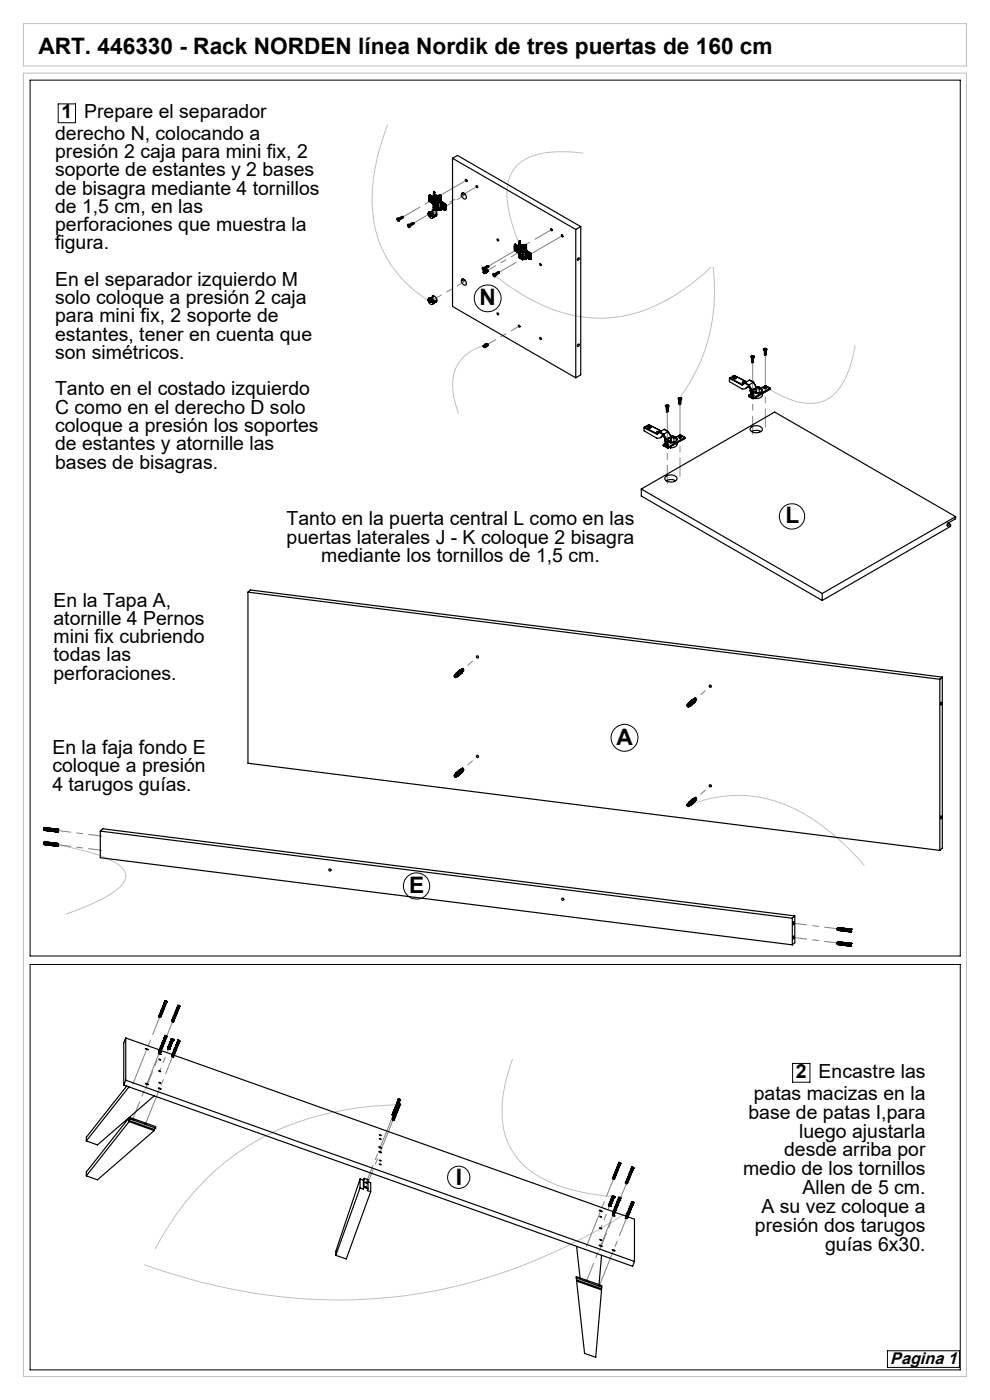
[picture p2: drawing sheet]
<svg xmlns="http://www.w3.org/2000/svg" width="210mm" height="297mm" viewBox="0 0 210 297" stroke-linecap="round" stroke-linejoin="round" font-family="sans-serif">
<defs><g id="words">
<g font-size="4.8">
<text x="8.1" y="11.5">ART. 446330 - Rack NORDEN línea Nordik de tres puertas de 160 cm</text>
<text x="101.7" y="64.8">N</text>
<text x="166.6" y="111">L</text>
<text x="130.8" y="158">A</text>
<text x="86.8" y="189.5">E</text>
<text x="96.7" y="251.3">I</text>
</g>
<g font-size="4.1">
<text x="11.7" y="29.7">derecho N, colocando a</text>
<text x="13.1" y="25.1">1</text>
<text x="17.9" y="25.1">Prepare el separador</text>
<text x="11.7" y="33.5">presión 2 caja para mini fix, 2</text>
<text x="11.7" y="37.4">soporte de estantes y 2 bases</text>
<text x="11.7" y="41.3">de bisagra mediante 4 tornillos</text>
<text x="11.7" y="45.2">de 1,5 cm, en las</text>
<text x="11.7" y="49">perforaciones que muestra la</text>
<text x="11.7" y="52.9">figura.</text>
<text x="11.7" y="60.7">En el separador izquierdo M</text>
<text x="11.7" y="64.5">solo coloque a presión 2 caja</text>
<text x="11.7" y="68.4">para mini fix, 2 soporte de</text>
<text x="11.7" y="72.3">estantes, tener en cuenta que</text>
<text x="11.7" y="76.1">son simétricos.</text>
<text x="11.7" y="83.9">Tanto en el costado izquierdo</text>
<text x="11.7" y="87.8">C como en el derecho D solo</text>
<text x="11.7" y="91.6">coloque a presión los soportes</text>
<text x="11.7" y="95.5">de estantes y atornille las</text>
<text x="11.7" y="99.4">bases de bisagras.</text>
<text x="60.8" y="111.5">Tanto en la puerta central L como en las</text>
<text x="60.8" y="115.3">puertas laterales J - K coloque 2 bisagra</text>
<text x="68.1" y="119.2">mediante los tornillos de 1,5 cm.</text>
<text x="11.3" y="128.7">En la Tapa A,</text>
<text x="11.3" y="132.5">atornille 4 Pernos</text>
<text x="11.3" y="136.4">mini fix cubriendo</text>
<text x="11.3" y="140.3">todas las</text>
<text x="11.3" y="144.2">perforaciones.</text>
<text x="11.1" y="160">En la faja fondo E</text>
<text x="11.1" y="163.9">coloque a presión</text>
<text x="11.1" y="167.8">4 tarugos guías.</text>
<text x="159.9" y="233.3">patas macizas en la</text>
<text x="168.8" y="228.6">2</text>
<text x="173.7" y="228.6">Encastre las</text>
<text x="158.8" y="237.3">base de patas I,para</text>
<text x="166.3" y="245.3">desde arriba por</text>
<text x="169.5" y="241.3">luego ajustarla</text>
<text x="157.6" y="249.3">medio de los tornillos</text>
<text x="161.5" y="257.3">A su vez coloque a</text>
<text x="170.2" y="253.3">Allen de 5 cm.</text>
<text x="160.1" y="261.3">presión dos tarugos</text>
<text x="175" y="265.3">guías 6x30.</text>
</g>
<text font-size="3.6" x="188.8" y="289.3">Pagina 1</text>
</g></defs>
<g fill="none" stroke="#c0c0c0" stroke-width=".21">
<path d="M5 15.5h200v276.5h-200zM5 5h200v9h-200zM82.2 26.4a42.7 42.7 0 0 0-3.2 18.3 23.8 23.8 0 0 0 10.6 18.2l1.4 1M123.7 32.5a23.4 23.4 0 0 0-11.3 .8 7.9 7.9 0 0 0-4.9 8.1 28.6 28.6 0 0 0 2.7 10.4M150.8 56.7a38.4 38.4 0 0 1-18.1 10.3 29.4 29.4 0 0 1-21-4 48.5 48.5 0 0 1-6.6-4.5M151.3 56.6a38.2 38.2 0 0 1-7.4 28.1M102.6 73.3a8.6 8.6 0 0 0-6.5 9.9l.4 2.1 .8 2.4M181.4 73.3a19.3 19.3 0 0 1-4.1 10 7.8 7.8 0 0 1-8.3 1.9l-2.1-.7-3.6-1.9M12.2 179.2a42.8 42.8 0 0 1 12.2 3.8l.7 .4a2.67 2.67 0 0 1 .5 4.6 26 26 0 0 1-9 4.9l-2.7 1.1M146.1 170.8a27.4 27.4 0 0 1 27.3 3.6l3 2.3 2.8 2.5 4.1 4.4M85 234.3a62.8 62.8 0 0 0-32.7 9 56 56 0 0 0-19.4 21.7M108.7 224.6a28.3 28.3 0 0 0-1.9 14.9 15.3 15.3 0 0 0 8.9 10.8 41.1 41.1 0 0 0 14.4 3.6"/>
<path d="M133.5 257a114.2 114.2 0 0 1-58.9 18.8 121.5 121.5 0 0 1-44-7.5"/>
</g>
<g fill="none" stroke="#000" stroke-width=".21">
<path d="M6.4 17h197.3v185.8h-197.3zM12.3 22h3.7v4h-3.7zM6.4 204.6h197.3v86h-197.3zM168.1 225.6h3.7v4h-3.7zM188.2 286.6h15.3v3.5h-15.3z"/>
<circle cx="103.5" cy="63.3" r="2.85"/>
<circle cx="168" cy="109.6" r="2.69"/>
<circle cx="132.5" cy="156.5" r="2.84"/>
<circle cx="88.4" cy="187.9" r="2.79"/>
<circle cx="97.3" cy="249.8" r="2.36"/>
</g>
<path d="M21.6 177.4l-9.4-1.2M21.6 180.4l-9.4-1.2M168.3 198.9l9.4 1.2M168.3 195.9l9.4 1.1" fill="none" stroke="#808080" stroke-width=".21" stroke-dasharray="15.2 1.3 1.3 1.3" stroke-dashoffset="12.4"/>
<path d="M98.4 41.5l-6.2 3.6M92.2 63.4l6.2-3.6" fill="none" stroke="#808080" stroke-width=".21" stroke-dasharray="15.2 1.3 1.3 1.3" stroke-dashoffset="13.6"/>
<path d="M110.1 53.5l-6.7 3.9M103.4 73.1l6.7-3.9" fill="none" stroke="#808080" stroke-width=".21" stroke-dasharray="15.2 1.3 1.3 1.3" stroke-dashoffset="13.3"/>
<g fill="none" stroke="#808080" stroke-width=".21" stroke-dasharray="15.2 1.3 1.3 1.3" stroke-dashoffset="7.7">
<path d="M98.9 38.3l-13.4 7.7M87.8 47.3l13.4-7.7M103.6 56.4l13.4-7.7M119.3 50l-13.4 7.7M36.6 216.7l-5.7 14.3M28.2 230l5.7-14.2M30.9 238.4l5.7-14.3M33.9 223.2l-5.7 14.2M83.4 237.6l-5.7 14.2M83.4 236.6l-5.7 14.3M130.1 257.5l-5.7 14.2M132.9 251.1l-5.7 14.2"/>
<path d="M124.4 264.3l5.7-14.2M127.2 272.7l5.7-14.3"/>
</g>
<path d="M98.2 142.1l3.1-2.8M147.6 148.3l3.1-2.7M98.2 163.2l3.1-2.7M147.6 169.4l3.1-2.7" fill="none" stroke="#808080" stroke-width=".21" stroke-dasharray="15.2 1.3 1.3 1.3" stroke-dashoffset="15.1"/>
<path d="M35.8 222.5l-1.9 4.7M127.4 260.6l1.9-4.8" fill="none" stroke="#808080" stroke-width=".21" stroke-dasharray="15.2 1.3 1.3 1.3" stroke-dashoffset="14.6"/>
<path d="M159.7 76.9v15.2M162.3 75.3v15.3M141.6 87.3v15.3M144.2 85.8v15.2" fill="none" stroke="#808080" stroke-width=".21" stroke-dasharray="15.2 1.3 1.3 1.3" stroke-dashoffset="7.6"/>
<g fill="none" stroke="#000" stroke-width=".25">
<path d="M96 33.6l26.1 15.1M96 33.6l1-.6 26.2 15.1M96 33.6v31.4l26.1 15.1M98.8 38.1l.3 .3M101 39.4a.2 .2 0 0 1 .3 .1 .2 .2 0 0 1-.2 .3zM101.1 39.4l.2 .3M84.2 46.3a.35 .35 0 0 1 .5 .2 .35 .35 0 0 1-.2 .5l-.3-.3zM84.3 46.6h.1M84.3 46.5l.3 .2v-.1M84.3 46.5v.1M84.3 46.5h.1M84.4 46.6v-.2v.4"/>
<path d="M84.4 46.6v.2M84.5 46.3l.1 .1M84.5 46.5l-.1 .1M84.5 46.6h-.1M84.5 46.7l-.1 .1M84.6 46.4l.2 .1-.1 .1M84.6 46.4l.1 .2M84.6 46.3h.3v.3l-.1-.3M84.7 46.4l.1 .1M84.7 46.5v.1M84.7 46.6h.1M84.7 46.6v.2"/>
<path d="M84.8 46.3l.2 .1M85 46.2l.1 .2M85 46.4h.1M85.1 46.1l.2-.1 .1 .3-.2-.2M85.1 46.1l.2 .2a.19 .19 0 0 0-.1-.2 .19 .19 0 0 0-.3 .1l.2 .3-.1-.3h-.2M85.1 46.1l.2 .2M85.3 46l.1 .2M85.3 46l.2 .2-.1-.2h-.2M85.4 45.9l.2 .1-.1 .1M85.4 46.2h.1M86.5 47.6a.35 .35 0 0 1 .4 .2 .35 .35 0 0 1-.2 .5l-.2-.3zM86.5 47.9h.2"/>
<path d="M86.6 47.8h.1M86.6 47.8l-.1 .1M86.6 47.8l.3 .2-.1-.1M86.7 47.9v-.2v.4M86.7 47.9v.2M86.7 47.6l.3 .3M86.7 47.8v.1M86.7 47.9h.1M86.7 48v.1M86.8 47.7h.3v.2h-.1M86.9 47.6h.2l.1 .3-.2-.3M87 47.7l.1 .1"/>
<path d="M87 47.8v.1M87 47.9h.1M87 47.9v.2M87.1 47.6l.1 .1M87.2 47.5l.2 .3-.1-.2h-.3M87.2 47.5l.2 .2M87.3 47.4l.3-.1 .1 .3-.2-.2M87.3 47.4l.1 .3 .1-.1a.19 .19 0 0 0-.1-.2 .19 .19 0 0 0-.2 .1M87.4 47.4l.1 .2M87.5 47.3l.2 .2M87.6 47.3l.2 .3v-.3h-.3M87.7 47.2l.1 .2"/>
<path d="M87.8 47.4h.1M90.8 45.4l.2-.1v.3zM90.8 45.1a.77 .77 0 0 1 .8 .2 .77 .77 0 0 1 .2 .7 .39 .39 0 0 1-.4 .3 .39 .39 0 0 1-.3-.3l-.3-.7zM90.9 45.3l.1 .2M91 42.4v.1M91 42.6v.1M91 42.6h.1M91 42.7l.6 .3M91 42.6l.6 .4M91 41.8l.6 .4M91.1 41.7l-.1 .1M91.1 41.4h.2"/>
<path d="M91.1 41.7h.1M91.1 41.7l.6 .3M91.1 41.6v.1M91.1 45.6l.4 .1v.1l-.1-.1M91.1 45.6l.2 .1M91.1 41.7l.7 .3M91.2 42.8l.5 .3M91.2 41.5l-.1 .1M91.2 41.4l-.2 .1v1.1M91.2 41.5l-.1 .2M91.2 45.5l-.1 .1M91.2 41.5l.6 .4"/>
<path d="M91.2 41.4l.6 .4M91.3 45.7v.1M91.3 41.4h-.1M91.3 41.4l.6 .3M91.3 42.1a.28 .28 0 0 0-.3 .3 .28 .28 0 0 0 .3 .3M91.3 42.7l.2 .1M91.3 42.1l.2 .2M91.3 42.1v.1M91.3 42.2l-.1 .1 .2 .3M91.3 42.2l.2 .1M91.3 45.4l.1 .2M91.3 45.8h.1"/>
<path d="M91.4 45.7v.2l-.1-.1M91.4 45.7h.1M91.4 42.6l-.1 .1M91.4 42.6l.2 .1M91.4 42.2l.2 .2M91.5 42.3l.3 .3-.2 .1M91.5 42.3a.29 .29 0 0 1 .3 .2 .29 .29 0 0 1-.3 .3M91.5 42.3h.1M91.6 43l.3 .3M91.6 42.7l-.1 .1M91.6 42.2h.3M91.6 43h.1"/>
<path d="M91.6 42.4l-.2 .2M91.6 42.4l.1 .1M91.7 44.9l-.2 .1 .4 .6 .2-.1M91.7 44.9l.4 .6M91.7 44.6h.4l-.7 .4h-.5M91.7 44.6a.79 .79 0 0 1 .8 .3 .79 .79 0 0 1-.1 1M91.7 42l-.1 .2M91.7 42l.2 .1M91.7 44.9v.3M91.7 44.6l.2 .1M91.7 45.3l.4 .2M91.8 42h.1"/>
<path d="M91.8 42h-.1M91.8 42.6l-.2 .1M91.8 41.8h.1M91.8 41.9v.1M91.8 41.9h.1M91.9 46.1l.2-.1v-.4l-.2 .1v.4l-.2 .2M91.9 44.1l.7 .4M91.9 43.4v.7M91.9 41.7l-.1 .1M91.9 41.7h.1M91.9 43.3v.2M91.9 44.1h.1"/>
<path d="M91.9 43.5v.6M91.9 44.2h.1M91.9 43.5l.6 .3M91.9 43.3l.7 .4M91.9 43.3h.1M91.9 44.1l.6 .3M92 41.1l.1 .1M92 43.3l.7 .4M92 41.1l-.1 2.2M92 44.2l.7 .5M92 43.7a.27 .27 0 0 1 .4 .1 .27 .27 0 0 1-.2 .4zM92 41.1l.2 .1-.1 .1"/>
<path d="M92 42.1l.4 .1M92 40.6v.4M92 41.3v.8M92 42.1l.4 .2M92 40.6l.1 .1M92.1 41.2v.1M92.1 40.9h.1M92.1 41.2h.1M92.1 41.3h.1M92.1 41l-.1 .1M92.1 40.9v.1M92.1 41v.9"/>
<path d="M92.1 42.5h.1a.35 .35 0 0 1 .3 .2 .35 .35 0 0 1-.1 .4l-.3-.2zM92.1 40.7v.1M92.1 41.3l.2 .8-.2-.2M92.1 41.8h.1M92.1 40.7v.5M92.2 42.6h.3l.1 .4a.27 .27 0 0 1-.4-.1 .27 .27 0 0 1 0-.3zM92.2 43.7l.2 .4-.2-.1zM92.2 40.8h-.2l.1 .2M92.2 40.7v.1M92.2 40.8l-.1 .1M92.2 41.7l-.1 .2M92.2 40.8h.1"/>
<path d="M92.2 41.7l-.1 .1M92.2 40.7v1M92.3 43.7l.1 .3M92.4 41.5h.1M92.4 42.2l.1 .1M92.4 41.5l-.1 .6-.2-.2M92.4 41.4v.1M92.4 41.5v.7M92.4 45.4l.2 .1M92.5 44.4l.1 .1M92.5 41.5h.1M92.5 41.5v.8"/>
<path d="M92.5 43.8v.6M92.5 42.3h.1M92.6 45.5l-.1 .3-.2 .1M92.6 45.5l-.2-.1-.1 .5-.3 .2M92.6 41.5l.1 .1M92.6 41.5v.8M92.6 43.7l-.1 .1M92.6 43.7v.8M92.7 44.5h.1M92.7 43.7v.8M92.7 43.7h-.1M92.7 44.5h-.1"/>
<path d="M92.7 41.6h.1M92.7 44.7h.1M92.7 41.6v3.1M92.8 41.6v3.1M93 41.5h.1M93 44.6h.1M93 41.5l-.2 .1M93 41.5v3.1M93 44.6l-.2 .1M93.1 42.5l.1 .4 .3 .4M93.1 41.4l-.6 .1M93.1 41.4l.4 .1"/>
<path d="M93.1 41.5h.1M93.1 42.5h.1M93.1 44.3h.1M93.1 44.6h.1M93.1 41.5v1M93.1 44.3v.3M93.2 42.5v.3l.4 .3M93.2 41.5v1M93.2 44.3v.3M93.3 41.4h.1M93.3 42.4h.1M93.3 42.4v.3l.4 .4"/>
<path d="M93.3 44.3h.1M93.3 44.6h.1M93.3 44.6h-.1M93.3 41.4l-.1 .1M93.3 41.4v1M93.3 44.3v.3M93.3 42.4l-.1 .1M93.3 44.3h-.1M93.3 44.1h.2M93.3 44.1l-.1 .2M93.3 44.1v.2M93.4 42.4l.3 .6"/>
<path d="M93.4 44.6h.1M93.4 41.4v1M93.4 44.3v.3M93.4 41.4l.1 .1M93.5 44.1l-.1 .2M93.5 42.5l.2 .4M93.5 44.4l.2-.2 .7 .4 .1-.1M93.5 44.1a.27 .27 0 0 0-.3-.1 .27 .27 0 0 0-.1 .3M93.5 44.1h.1M93.5 44.1l.6 .4M93.5 41.5v1M93.5 44.4v.2"/>
<path d="M93.5 43.3l.6 .3M93.5 44.1l.6 .3M93.6 41.4l-.1 .1M93.6 41.4v.1M93.6 43.5a.22 .22 0 0 0-.1 .2 .22 .22 0 0 0 .2 .2M93.6 43.4a.28 .28 0 0 0-.3 .3 .28 .28 0 0 0 .3 .3M93.6 43.1l-.1 .2M93.6 42.4l.2 .4M93.6 43.5l.2 .1M93.6 44.3l-.1 .3M93.6 44.3l-.1 .1M93.6 44l.2 .1"/>
<path d="M93.6 43.4l.2 .2M93.6 41.5h-.1M93.6 42.4l-.1 .1M93.6 41.5v.9M93.6 43.4v.1M93.6 43.1l.6 .4M93.6 44.2v.1M93.7 43.9l-.1 .1M93.7 43.1l.6 .4M93.7 43.1h-.1M93.7 43.9l.2 .1M93.7 43.5l.2 .2"/>
<path d="M93.7 43v.1M93.7 43l.6 .3M93.7 42.9l.6 .3M93.8 43.6l.2 .3-.1 .1M93.8 43.6a.28 .28 0 0 1 .3 .2 .28 .28 0 0 1-.3 .3M93.8 43.6h.1M93.8 42.8l-.1 .1M93.8 42.8l.6 .4M93.9 44l-.1 .1M93.9 43.7l-.2 .2M93.9 43.7l.1 .1M94 43.9l-.1 .1"/>
<path d="M94.1 44.4h.1M94.1 44.4v.1M94.1 43.6v.8M94.1 44.5h.1M94.2 43.5l-.1 .1M94.2 43.5v.1M94.2 43.6h-.1M94.2 44.4v.1M94.2 43.6v.8M94.3 43.5h.1M94.3 43.5h-.1M94.3 44.4h.1"/>
<path d="M94.3 44.4v.1M94.3 44.4l-.1 .1M94.3 43.5l-.1 .1M94.3 43.5v.9M94.3 43.2l.2 .4M94.3 43.3l.1 .2M94.3 43.3v.2M94.4 43.2l.2 .3M94.4 43.2h-.1M94.4 44.4l-.1 .1M94.4 43.5v.9M94.5 43.6v.9"/>
<path d="M94.6 44.4l-.1 .2M94.6 43.5l-.1 .1M94.6 44.4l-.1 .1M94.6 43.5v.9M97.9 41a.8 .8 0 0 1 1 1 .49 .49 0 0 1-.5 .2 .49 .49 0 0 1-.4-.4zM98 59.2a.85 .85 0 0 1 .7 1.3 .88 .88 0 0 1-.7-1.3zM98.2 40.9l-.1 .2a.25 .25 0 0 0 .2 .2 .25 .25 0 0 0 .3-.2M98.2 59.2a.26 .26 0 0 0 0 .4 .26 .26 0 0 0 .4-.2M102.3 56.8a.39 .39 0 0 1 .5 .1 .39 .39 0 0 1-.1 .5 .51 .51 0 0 1-.4-.6zM102.4 57l.3 .2v-.1M102.4 57l.1 .1M102.4 57h.1"/>
<path d="M102.5 57.7l.1-.1a.21 .21 0 0 1 .2 .2 .21 .21 0 0 1-.1 .2h-.1M102.5 57.1v.2M102.6 57.6l.3-.2 .2 .2 .1 .2-.4 .2M102.6 56.7l.2 .4M102.6 57l-.1-.2v.5M102.6 57l-.1 .1M102.6 57.2l-.1 .1M102.7 56.8l.2 .1-.1 .2M102.7 56.8l.3-.1 .1 .3-.2-.2M102.8 57.5l.1-.1a.27 .27 0 0 1 .3 .2 .27 .27 0 0 1-.2 .3M102.8 56.8l.1 .2M102.8 56.9v.1"/>
<path d="M102.8 57h.1M102.8 57.4a.28 .28 0 0 1 .4 .1 .28 .28 0 0 1-.1 .4M102.8 57.1v.1M102.9 56.7h.2l.1 .2-.2-.2M102.9 56.7l.2 .2M103 57.3l.3-.1 .2 .3M103.1 56.7l.1 .1M103.1 56.9h.1M103.2 56.5h.2l.1 .3-.2-.3M103.2 56.6l.2 .2-.1-.2h-.3M103.2 56.5l.2 .2M103.3 56.4h.2l.1 .3-.2-.3"/>
<path d="M103.4 57.2l.1 .3M103.4 56.5l.1 .1M103.5 56.4h.2l-.1 .1M103.5 56.6h.1M103.5 57.5l-.2 .3M103.5 57.5h.1M104.6 58.1a.39 .39 0 0 1 .4 .2 .39 .39 0 0 1-.1 .4 .51 .51 0 0 1-.3-.6zM104.6 58.3l.4 .2-.1-.1M104.6 58.3l.2 .1M104.7 58.3h.1M104.7 58.3h-.1M104.8 58.4v.2"/>
<path d="M104.8 58l.3 .4M104.8 58.3v-.2v.5M104.8 58.3v.1M104.8 58.5v.1M104.9 58.1l.3 .1-.1 .2M105 58.1l.2-.1 .1 .3-.2-.2M105.1 58.1l.1 .2M105.1 58.2v.1M105.1 58.3h.1M105.1 58.4v.1M105.2 58h.2l.1 .2-.2-.2M105.2 58l.1 .2"/>
<path d="M105.3 58l.2 .1M105.4 57.9l.2 .2v-.2h-.3M105.4 57.8h.3l.1 .3-.2-.3M105.4 50.7h.1a.21 .21 0 0 1 .3 .2 .21 .21 0 0 1-.2 .2zM105.5 57.9l.2 .1M105.6 57.7h.2l.1 .3-.2-.3M105.6 57.8l.2 .2M105.7 58h-.1M105.8 57.7h.1v.2M109.1 53.1h.1M109.1 52.9h.1M109.1 53.1l.6 .4"/>
<path d="M109.1 52.1v.2M109.1 52.1h.1M109.1 53.1l.6 .3M109.1 52.3l.6 .3M109.2 52.1l-.1 .2M109.2 52.1l.6 .4M109.2 52.1h.1M109.3 53.2l.5 .3M109.3 52.1h-.2M109.3 52.1l.6 .4M109.3 52l-.1 .1M109.3 51.9h-.2v1.2"/>
<path d="M109.3 52v.1M109.3 52l.6 .3M109.3 51.9l.6 .3M109.4 51.8l-.3 .1M109.4 51.8l.6 .4M109.4 51.8l-.1 .1M109.4 52.6l-.1 .2 .2 .2M109.4 52.6a.3 .3 0 0 0-.3 .3 .3 .3 0 0 0 .3 .3M109.4 52.6h.1M109.4 52.6l.2 .1M109.4 53.2l.2 .1M109.5 53l-.1 .2"/>
<path d="M109.5 53l.2 .2M109.5 52.7l.2 .2M109.6 52.7l.3 .4-.2 .1M109.6 52.7a.28 .28 0 0 1 .3 .3 .28 .28 0 0 1-.3 .3M109.6 52.7h.1M109.7 53.5l.3 .3v.8M109.7 53.2l-.1 .1M109.7 52.6h.3M109.7 53.4v.1M109.7 52.9l-.2 .1M109.7 52.9l.1 .1M109.8 52.5l-.1 .1"/>
<path d="M109.9 52.5h.1h-.2M109.9 52.5h-.1M109.9 53.1l-.2 .1M109.9 52.2h.1M109.9 52.3v.2M109.9 52.3l.1 .1M110 54.6l.7 .4M110 52.2h-.1M110 52.2h.1M110 53.7v.2M110 54.5v.1M110 51.5v2.2"/>
<path d="M110 53.9v.6M110 54.6h.1M110 53.9l.6 .3M110 53.7l.7 .4M110 53.7h.1M110 54.5l.6 .4M110.1 51.5l.1 .2M110.1 53.7l.7 .4M110.1 51.5v2.2M110.1 54.6h.1M110.1 54.6l.7 .5M110.1 54.1h.2a.25 .25 0 0 1 .2 .3 .25 .25 0 0 1-.2 .2z"/>
<path d="M110.1 51.5l.2 .1-.1 .1M110.1 52.5h.1M110.1 51.1v.4M110.1 51.7v.8M110.1 52.5l.4 .2M110.1 51.1h.1M110.2 51.7h.1M110.2 51.3v.1M110.2 52.5l.3 .2M110.2 51.4h.1M110.2 51.4l-.1 .1M110.2 51.1h.1"/>
<path d="M110.2 51.1l.1 .2M110.2 51.3v1.2M110.2 51.1h-.1M110.2 51.7v.7l.1-.2M110.2 53a.31 .31 0 0 1 .4 .1 .31 .31 0 0 1-.1 .4l-.3-.3zM110.2 51.1v.2M110.2 51.4v.1M110.2 51.5h.1M110.2 52.2h.1M110.2 51.1v.3M110.2 51.5v.1M110.2 51.5h-.1"/>
<path d="M110.3 54.2h.1M110.3 51.4l-.1 .1M110.3 54.2v.3h.2M110.3 51.3h-.1M110.3 53l.3 .1 .1 .3a.29 .29 0 0 1-.3-.1 .29 .29 0 0 1-.1-.3zM110.3 54.2l.2 .3M110.3 51.3h.1M110.3 52.2h-.1M110.3 51.2v1M110.3 51.7h-.1M110.4 51.9v.6l-.1 .1-.1-.3 .2 .3-.1-.1M110.4 51.9h.1"/>
<path d="M110.5 51.9h.1M110.5 52.7l.1 .1M110.5 51.9v.8M110.6 54.9l.1 .1M110.6 51.9h.1M110.6 54.2v.7M110.6 52.7l.1 .1M110.6 51.9v.9M110.6 52.7v.1M110.7 51.9l.1 .1M110.7 51.9v.9M110.7 54.1l-.1 .1"/>
<path d="M110.7 54.1v.9M110.8 54.9h.1M110.8 54.1v.8M110.8 54.1h-.1M110.8 54.9l-.1 .1M110.8 52h.1M110.8 55.1h.1M110.8 52v3.1M110.9 52v3.1M111.1 51.9h.1M111.1 55h.1M111.1 51.9l-.2 .1"/>
<path d="M111.1 51.9v3.1M111.1 55l-.2 .1M111.2 52.9v.4l.4 .4M111.2 51.9h.1v1M111.2 52.9h.1M111.2 54.8h.1M111.2 55h.1M111.2 51.9v1M111.2 54.8v.2M111.3 52.9l.4 .7M111.3 54.8v.2M111.3 51.9h.2"/>
<path d="M111.4 51.9h-1M111.4 51.9h.1M111.4 52.9h.1M111.4 52.9l.4 .6M111.4 54.7h.1M111.4 55h.1M111.4 51.9v1M111.4 54.7v.3M111.4 52.9h-.1M111.4 54.7l-.1 .1M111.4 55h-.1M111.4 54.5l.2 .1"/>
<path d="M111.4 54.5l-.1 .3M111.4 54.5v.2M111.5 52.9l.3 .5M111.5 55l.1 .1M111.5 51.9v1M111.5 54.7v.3M111.5 51.9l.1 .1M111.5 51.9h.2M111.6 54.6l-.1 .1M111.6 52.9l.2 .4M111.6 54.8l.2-.1 .7 .4 .1-.2M111.6 54.5a.28 .28 0 0 0-.3 0 .28 .28 0 0 0-.1 .3"/>
<path d="M111.6 54.5v.1M111.6 54.6l.6 .3M111.6 52v.9M111.6 54.8v.3M111.6 53.7l.6 .3M111.6 54.5l.6 .4M111.7 53.9l-.1 .2 .2 .2M111.7 53.9a.3 .3 0 0 0-.3 .3 .3 .3 0 0 0 .3 .3M111.7 53.6l-.1 .1M111.7 52.9l.2 .4M111.7 53.9h.1M111.7 53.9l.2 .1"/>
<path d="M111.7 54.5l.2 .1M111.7 51.9l-.1 .1M111.7 52.9h-.1M111.7 51.9v1M111.7 54.8l-.1 .3M111.7 53.6l.6 .3M111.7 54.8h-.1M111.7 54.7v.1M111.8 54.3l-.1 .2M111.8 53.5l-.1 .1M111.8 53.5l.6 .4M111.8 54.3l.2 .2"/>
<path d="M111.8 54l.2 .2M111.8 53.4v.1M111.8 53.3l.6 .4M111.8 53.4l.6 .4M111.9 54l.2 .4-.1 .1M111.9 54a.28 .28 0 0 1 .3 .3 .28 .28 0 0 1-.3 .3M111.9 54h.1M111.9 53.3h-.1M111.9 53.3l.6 .3M112 54.5l-.1 .1M112 54.2l-.2 .1M112 54.2l.1 .1"/>
<path d="M112.1 54.4l-.1 .1M112.2 54.9h.1M112.2 54v.9M112.3 53.9l-.1 .1M112.3 53.9v.1M112.3 54h-.1M112.3 54v.9M112.4 53.9v.1M112.4 53.9h-.1M112.4 54.9h.1M112.4 54h.1M112.4 54.9h-.1"/>
<path d="M112.4 54h-.1M112.4 54v.9M112.4 53.7l.2 .3M112.4 53.8l.1 .2M112.4 53.8v.1M112.5 53.6l.2 .4M112.5 53.6l-.1 .1M112.5 54.9h-.1M112.5 54v.9M112.6 54v.9M112.7 54.9l-.1 .2M112.7 54h-.1"/>
<path d="M112.7 54.9h-.1M112.7 54v.9M114.5 55.9h.1a.25 .25 0 0 1 .2 .2 .25 .25 0 0 1-.1 .3zM116.8 48.6a.23 .23 0 0 1 .3 .1 .23 .23 0 0 1 0 .3zM116.9 48.5l.3 .4M119.1 49.8h.1a.25 .25 0 0 1 .2 .2 .25 .25 0 0 1-.1 .3l-.2-.4zM119.2 49.8l.2 .4M122.1 48.7v31.4M122.6 54.7h.1a.24 .24 0 0 1 .1 .4 .24 .24 0 0 1-.4 0zM123.2 48.1l-1.1 .6M123.2 48.1v31.4l-1.1 .6M90.8 63.6h.2v.3z"/>
<path d="M90.8 63.4a.75 .75 0 0 1 .9 .3 .75 .75 0 0 1-.1 .9 .96 .96 0 0 1-.8-1.2zM90.9 63.6l.1 .2M91.1 63.9l.2 .1M91.2 63.8l-.1 .1M91.2 63.8h.1M91.2 63.8l.1 .1M91.3 63.8v-.1l.2 .3M91.3 64v.1M91.3 63.8l-.2-.1v.2M91.3 63.7v.1M91.3 63.9v.2M91.3 64.1h.1"/>
<path d="M91.3 63.9v.1M91.4 64l-.1 .1M91.4 64h.1M91.5 64h-.1M91.7 63.2l-.2 .1 .4 .6 .2-.1M91.7 63.2l.4 .6M91.7 62.8l.4 .1-.7 .4h-.5M91.7 62.8a.79 .79 0 0 1 .8 .4 .79 .79 0 0 1-.1 .9M91.7 63.2v.3M91.7 62.8l.2 .2M91.7 63.6l.4 .2M91.9 64.4l.2-.1v-.4l-.2 .1v.4l-.2 .2"/>
<path d="M92.4 63.7l.2 .1M92.6 63.8l-.1 .3-.2 .1M92.6 63.8l-.2-.1-.1 .5-.3 .2M102.5 73.4v-.1a.2 .2 0 0 1 .3 .1 .2 .2 0 0 1-.2 .3M102.6 73.3l.3-.2 .2 .1 .1 .3-.4 .2M102.8 73.2a.25 .25 0 0 1 .3 0 .25 .25 0 0 1-.1 .4M102.8 73.1a.3 .3 0 0 1 .4 .1 .3 .3 0 0 1-.1 .4M103 73l.3-.2 .2 .4M103.4 72.9l.1 .3M103.5 73.2l-.2 .2M103.5 73.2h.1M105.4 66.4h.1a.21 .21 0 0 1 .3 .1 .21 .21 0 0 1-.2 .3z"/>
<path d="M110 69h.2l.1 .4a.24 .24 0 0 1-.3-.1 .24 .24 0 0 1 0-.3zM114.5 71.6h.1a.25 .25 0 0 1 .2 .2 .25 .25 0 0 1-.1 .2l-.2-.1zM122.6 73h.2a.25 .25 0 0 1 0 .4 .25 .25 0 0 1-.4 0zM155.4 79.8l.7 .4M155.4 79.8l.7 .5M155.7 79.7l2.7 1.3zM155.7 79.7l-.3 .1M159.2 75.6a.37 .37 0 0 1 .5-.2 .37 .37 0 0 1 .2 .4 .44 .44 0 0 1-.7-.2zM159.3 75.8l.2 .1M159.5 75.9h.1M159.5 75.5v.1M159.5 75.5l.3 .2h-.1"/>
<path d="M159.5 75.5l.1 .1M159.5 76.1v.1M159.5 76.6v.1M159.5 76.8v.1M159.6 75.9h.1M159.6 75.6v.1M159.7 75.9h.1M159.7 76.6l-.2 .1M159.7 76.4h-.2M159.7 76.3h-.2M159.7 76.1l-.2 .1M159.7 75.9h-.2"/>
<path d="M159.8 75.5l-.4 .2h.2M159.8 75.5l-.2 .1M159.8 75.5v.1M159.8 76.7v.2h-.3l.2-.1M159.8 76.5l-.2 .3-.1-.1h.2M159.8 76.4v.1l-.3 .1 .2-.1M159.8 76.2v.2h-.3l.2-.1M159.8 76.1v.1l-.3 .1 .1-.2 .1 .1M159.8 75.9l-.1 .2h-.2v-.1M159.9 75.8l-.4 .1M161.9 74a.37 .37 0 0 1 .5-.2 .37 .37 0 0 1 .2 .5l-.3 .1-.3-.1zM162 74.3l.5 .1"/>
<path d="M162.1 74.3l.1 .1M162.2 74l.3 .2h-.1M162.2 74l.1 .1M162.2 74.4h.1M162.2 74v.1M162.2 74.4v.1M162.2 74.8h.1M162.2 75.1h.1M162.2 75.2v.1M162.3 74.1v.1M162.4 75l-.2 .1M162.4 74.9h-.2"/>
<path d="M162.4 74.7l-.2 .1M162.4 74.5l-.2 .1M162.4 74.4l-.2 .1M162.5 74v.1M162.5 74l-.4 .2h.1M162.5 74l-.2 .1M162.5 75.2l-.1 .2h-.2l.2-.2M162.5 75l-.1 .2h-.3l.3-.1M162.5 74.8l-.1 .2h-.3h.3M162.5 74.7l-.1 .2h-.3l.3-.1M162.5 74.5l-.1 .2h-.3l.1-.1h.2M162.5 74.4l-.1 .2h-.2v-.2"/>
<path d="M162.6 74.3l-.1 .1M136.6 90.8v.6l2.7 1.6a1.03 1.03 0 0 0 1.1-.5l.8 .6M136.6 90.8l2.7 1.3M136.7 90.6l2.7 1.4-.1 .1M136.7 90.6l-.1 .2M136.7 90.6l.3-.2 .8 .4h.2v-.1M137.3 90.3l.7 .4M137.6 90.1h.1M137.6 90.1l2.7 1.3M137.6 90.1l-.3 .2M137.7 90.5v.3M138 90.7h.1"/>
<path d="M139.8 91.6h-.5M139.9 91.8l-.6 .3M139.9 91.8l.8 .4M139.9 91.6v.2M139.9 91.6l-.5 .4M139.9 91.6l.9 .5M140.5 92.5l-.4 .3M140.7 94.4l.1 .2M140.7 94.4l.1 .1M140.7 92.2l.6 1M140.8 94.5l.7 .4M140.8 94.5v.1"/>
<path d="M140.8 94.6l.7 .4M140.8 94.3l-.1 .1M140.8 92.1l-.1 .1M140.8 94.3h.1M140.8 94.3v.1M140.8 94.4v.1M140.8 94.4l.8 .4M140.9 91.1l.8 .4M140.9 91.1l-1 .5M140.9 91.1l.8 .5M141 93.3l.5 .5M141.1 93a.61 .61 0 0 0 .3 .9"/>
<path d="M141.1 93.6v.4M141.1 93.1l.1 .3 .5 .4M141.1 94h.1M141.1 93.7v.3M141.2 86l.1-.1a.3 .3 0 0 1 .4 0 .3 .3 0 0 1 0 .4 .36 .36 0 0 1-.3 0 .36 .36 0 0 1-.2-.3zM141.3 94.2a.25 .25 0 0 1 .3-.1 .25 .25 0 0 1 .1 .3 .28 .28 0 0 1-.3 .1 .28 .28 0 0 1-.1-.3zM141.3 86.3l.1 .1M141.4 86.3v.1M141.4 94.4h.3M141.4 94.3l.3 .1h-.2zM141.4 86.4h.3M141.4 86l.1 .1"/>
<path d="M141.4 86.4h.1M141.4 86v.1M141.4 86.9h.2M141.4 86.4v.1M141.4 86.7v.1M141.4 87.2v.1M141.5 86.4h.1M141.5 93.2h.1M141.5 94.9h.3M141.5 95h.3M141.5 86.1l-.2 .1h.2M141.5 86.1l.2 .1h-.1"/>
<path d="M141.5 86.1h.1M141.5 94.9v.1M141.6 93.2l.1 .1M141.6 93.6l.6 .3M141.6 93.2v.4M141.6 94.3v.1M141.6 94.8l-.1 .1M141.6 94.8h.1M141.6 86.4h.1M141.6 87l-.2 .1M141.6 86.7l-.2 .1M141.6 86.5l-.2 .1"/>
<path d="M141.6 86.4l-.2 .1M141.7 86l-.2 .1M141.7 86v.1M141.7 93.3v.3M141.7 87.2v.1l-.3 .1 .2-.2M141.7 87l-.2 .2h-.2l.3-.1M141.7 86.8l-.1 .3-.3-.1h.3M141.7 86.7l-.2 .2-.2-.1h.3M141.7 86.5l-.2 .2h-.2l.3-.1M141.7 86.4l-.1 .2h-.2v-.2M141.7 93.8l-.9 .5M141.7 91.6l.7 1"/>
<path d="M141.7 91.6l.6 1.1-.9 .5-.6-1.1M141.7 91.6l-.9 .5M141.7 94.8l.1 .1M141.8 86.3l-.1 .1M141.8 94.9v.1M141.9 93.5l-.3 .1M141.9 93.5l.3 .2M141.9 93v.5M142 94.9l.2 .1M142.1 92.8h.1M142.2 95h.1M142.2 94.8v.2"/>
<path d="M142.2 93.9h.1M142.2 92.7l-.6 .5M142.2 93.7l.2 .1M142.2 92.8l.2 .1M142.2 92.8v.9M142.3 92.5l1.1 .3M142.3 92.7h.1M142.3 92.7l-.1 .1M142.3 92.5l.6 .1 .4 .2M142.4 92.7v.2M142.4 92.7h.6M142.4 93.8h.5"/>
<path d="M142.4 92.9h.5M142.4 92.9v.9M142.9 93.8h.1M142.9 92.9l.6 .3M142.9 92.9v.9M143 92.7l-.1 .2M143 92.7l.6 .4M143.4 92.8h-.1M143.5 93.2a1.06 1.06 0 0 1-1.3 .7M143.5 93.2v.1M143.6 93.1a1.19 1.19 0 0 1-1.4 .8M143.6 93.1l-.1 .1"/>
<path d="M143.6 94a1.05 1.05 0 0 1-1.4 1M143.8 84.5l.2-.1a.33 .33 0 0 1 .4-.1 .33 .33 0 0 1 .1 .4l-.3 .1zM143.9 84.7h.6M144 92.6a.25 .25 0 0 1 .3-.1 .25 .25 0 0 1 .1 .3 .25 .25 0 0 1-.3 .1 .25 .25 0 0 1-.1-.3zM144 92.8h.4zM144 84.8h.1M144 92.8h.4M144.1 84.5h.1M144.1 84.5l.1 .1M144.1 84.8h.1M144.1 85.3h.2M144.1 84.8h.2"/>
<path d="M144.1 85.7v.1M144.2 92.3h.2M144.2 92.3h.1M144.2 92.3l-.8 .5M144.2 84.6l-.2 .1h.1M144.2 84.6l.2 .1h-.1M144.2 84.5v.1M144.2 92.3l-.9 .5M144.3 84.8h.1M144.3 85.7l-.2 .1M144.3 85.5h-.2M144.3 85.2h-.2"/>
<path d="M144.3 85h-.2M144.4 92.3l.8 .5M144.4 84.5l-.2 .1M144.4 84.5h-.2M144.4 84.5h.1M144.4 85.6v.2h-.3M144.4 85.4v.2l-.4 .1 .3-.1M144.4 85.3v.2h-.4l.3-.1M144.4 85.1v.2h-.4l.3-.1M144.4 84.9v.2l-.4 .1 .3-.1M144.4 84.8l-.1 .2h-.2v-.1M145.1 92.8l.1 .2"/>
<path d="M145.1 92.8l-3.4 2M145.2 92.8l.1 .1M145.2 92.8h-.1M145.2 93l-3.4 1.9M145.2 93v.1M145.2 93.1l-3.4 1.9M145.3 92.9l-.1 .2M145.3 92.9l-.1 .1M154.7 80.3v.7l2.7 1.5a1.11 1.11 0 0 0 1.2-.5M154.7 80.3l2.7 1.4M154.8 80.2l-.1 .1M154.8 80.2l.3-.2 .7 .4a.17 .17 0 0 0 .3 0 .17 .17 0 0 0 0-.2"/>
<path d="M154.8 80.2l2.7 1.4M155.8 80v.3M156.1 80.3h.1M156.1 80.2v.1M157.5 81.6l-.1 .1M157.5 81.2h.4M157.5 81.1h.4l-.2 .2-.3-.1zM158 81.3l-.6 .4M158 81.3l.8 .5M158 81.2v.1M158 81.2l-.5 .4M158 81.2l.9 .5"/>
<path d="M158.6 82l.7 .7M158.6 82l-.4 .4M158.8 81.8l.5 .9M158.8 84l.1 .1M158.8 84h.1M158.9 84l.7 .5M158.9 84v.1M158.9 84.1l.7 .5M158.9 83.8l-.1 .2M158.9 81.7l-.1 .1M158.9 83.8h.1M158.9 83.8v.1"/>
<path d="M158.9 83.9v.1M158.9 83.9l.8 .4M159 80.6l.8 .5M159 80.6l-1 .6M159.1 82.8l.1 .3 .4 .3M159.2 82.6a.69 .69 0 0 0 .3 .9M159.2 83.2v.4M159.2 90.7a1.6 1.6 0 0 1 2.5 .3 1.52 1.52 0 0 1-2.5 .3l-.1-.2zM159.2 82.6l.1 .4 .5 .3M159.2 83.6h.1M159.4 83.7a.28 .28 0 0 1 .3-.1 .28 .28 0 0 1 .2 .3l-.1 .1a.25 .25 0 0 1-.3 0 .25 .25 0 0 1-.1-.3zM159.4 91.5h.1a2.09 2.09 0 0 1 1.9 0"/>
<path d="M159.5 83.9h.3M159.5 83.9l.1-.1 .2 .1M159.6 82.7h.1M159.6 84.5h.3M159.6 84.6h.3M159.6 82.7l.1 .1M159.6 84.5v.1M159.7 82.7l.1 .2M159.7 83.1l.6 .4M159.7 82.8l.1 .1M159.7 82.8v.3M159.7 83.9v.1"/>
<path d="M159.7 84.3l-.1 .2M159.7 84.3h.1M159.8 82.9v.2h.1M159.8 83.9l-.3 .1M159.8 83.3l-.9 .5M159.8 81.1l.6 1.1-.9 .6-.6-1.1M159.8 81.1l-.9 .6M159.8 81.1h.1M159.8 84.3l.1 .2M159.9 81.1l.6 1.1M159.9 84.5v.1M159.9 82.5v.6"/>
<path d="M159.9 83.1l.4 .2M160.1 84.5h.2M160.2 82.3l.1 .1M160.3 84.5v.1M160.3 84.4v.1M160.3 83.5h.1M160.3 82.3l-.6 .4M160.3 83.3h.2M160.3 82.4h.2M160.3 82.4v.9M160.3 84.3v.3M160.4 82l1.1 .3"/>
<path d="M160.4 82.3h.1M160.4 82.3l-.1 .1M160.4 82.1h.6l.5 .3M160.5 82.3v.1M160.5 82.3h.6M160.5 83.3h.5M160.5 82.4h.5M160.5 82.4v.9M161 83.3l.1 .1M161 82.4l.6 .4M161 82.4v.9M161.1 82.3l-.1 .1"/>
<path d="M161.1 82.3l.6 .4M161.5 82.3v.1M161.6 82.8a1.06 1.06 0 0 1-1.3 .7M161.6 82.8h.1M161.7 82.7a1.14 1.14 0 0 1-1.4 .8M161.7 82.7l-.1 .1M161.7 83.5a.95 .95 0 0 1-1.2 1l-.2 .1M162.1 82.2a.25 .25 0 0 1 .3-.1 .25 .25 0 0 1 .1 .3h-.4zM162.1 82.4h.4M162.2 82.3l.3 .1h-.4zM162.3 81.9h.2M162.3 81.9h.1"/>
<path d="M162.3 81.9l-.8 .4M162.3 81.9l-.8 .5M162.5 81.9h.1M162.5 81.9l.7 .4M162.5 81.9l.8 .4M163.2 82.3v.1M163.2 82.4l.1 .1M163.2 82.4l-3.4 1.9M163.3 82.3l.1 .1M163.3 82.3h-.1M163.3 82.6l-3.4 2M163.3 82.5l-3.4 2"/>
<path d="M163.3 82.5v.1M163.4 82.4l-.1 .2M163.4 82.4l-.1 .1M136 103.7v1.5l38.4 22.2M136 103.7l38.4 22.2M136 103.7l28.3-16.3 38.4 22.2M141.3 101.1a1.66 1.66 0 0 1 2.3 .4 1.49 1.49 0 0 1-2.6 0zM141.3 102l.1-.1a2.09 2.09 0 0 1 1.9 .1M200.9 111.5l.1 .1M201 111l-.1 .5M201 111l.5 .3M201.1 111l.5 .3"/>
<path d="M201.5 111.3v.4l-27.1 15.7M201.5 111.3l-.5 .3M202.7 109.6v.5l-1.7 .9M202.7 109.6l-28.3 16.3M52.6 125.6l146.8 18.5M52.6 125.6v36.3l146.8 18.5M52.6 125.6l.5-.4 146.8 18.4M174.4 125.9v1.5M96.4 143.3a.29 .29 0 0 0 0 .4 .29 .29 0 0 0 .4 0M96.4 143.3h.1M96.4 143.3a.29 .29 0 0 1 .4 0 .29 .29 0 0 1 0 .4M96.4 143.5h.2"/>
<path d="M96.5 143.2h.1M96.5 143.2l-.1 .1M96.5 143.5h-.1M96.6 143.5h-.2M96.6 143.3v.2M96.6 143.5v.1M96.6 143.3v.3M96.6 143.5h.1M96.6 143.1a.29 .29 0 0 1 .5-.1 .29 .29 0 0 1-.2 .5M96.6 143.4v.1M96.6 143.6h.1M96.7 142.9l-.1 .3"/>
<path d="M96.7 143.1a.29 .29 0 0 1 .2 .2 .29 .29 0 0 1 0 .3M96.7 143.1l-.2 .1M96.7 143.1a.31 .31 0 0 1 .2 .3 .31 .31 0 0 1-.1 .3M96.8 143.1l.2 .1-.1 .2M96.8 143.1v.1M96.8 142.8l.7-.6 .3 .1-.6 .5zM97.2 143.5l-.3 .1M97.3 143l.7-.5v.3l-.7 .5zM97.4 142.2l.1 .1M97.5 142.3h.2M97.5 142.3l-.5 .4M97.7 142.1a.29 .29 0 0 1 .4 0 .29 .29 0 0 1 0 .4"/>
<path d="M97.8 142.1a.42 .42 0 0 1 .2 .7l-.8 .7a.4 .4 0 0 0 0-.5 .4 .4 0 0 0-.5-.1M97.8 142.1l-.3 .1-.8 .7M97.9 142.5v.3M97.9 142.8l-.5 .4M97.9 142.8h.1M97.9 142.1l.3 .2-.1 .3M98.1 141.9l-.2 .1a.29 .29 0 0 1 .4 0 .29 .29 0 0 1-.1 .4M98.1 141.9h.1M98.2 141.9l.2 .2M145.8 149.5a.3 .3 0 0 0 0 .4 .3 .3 0 0 0 .4 0M145.8 149.5h.1M145.8 149.5a.3 .3 0 0 1 .4 0 .3 .3 0 0 1 0 .4"/>
<path d="M145.8 149.8h.1M145.9 149.4a.3 .3 0 0 1 .4 .1 .3 .3 0 0 1 0 .4M145.9 149.4h.1M145.9 149.4a.3 .3 0 0 1 .4 0 .3 .3 0 0 1 0 .5M145.9 149.4l-.1 .1M145.9 149.7l-.1 .1M145.9 149.5v.2zM145.9 149.8v.1M146 149.3a.28 .28 0 0 1 .5 0 .28 .28 0 0 1-.2 .4M146 149.7l-.2 .1M146 149.6l-.1 .3M146 149.8l.1-.1z"/>
<path d="M146 149.7h.1M146 149.7l-.1 .1M146 149.8l-.1 .1M146 149.1l-.1 .3M146 149.1a.4 .4 0 0 1 .6 .1 .4 .4 0 0 1 0 .5M146.2 149.4h.2l-.1 .2M146.2 149l.6-.6 .4 .1-.6 .5zM146.3 149.9h-.1M146.6 149.7l-.3 .1M146.7 149.2l.7-.5v.3l-.7 .6zM146.8 148.4l.1 .2M146.9 148.4a.4 .4 0 0 1 .5 .1 .4 .4 0 0 1 0 .5l-.8 .7"/>
<path d="M146.9 148.6h.2M146.9 148.4l-.9 .7M146.9 148.6l-.5 .3M147.1 148.3a.3 .3 0 0 1 .5 0 .3 .3 0 0 1-.1 .4M147.2 148.2a.29 .29 0 0 1 .4 0 .29 .29 0 0 1 0 .4M147.2 148.7v.3M147.2 148.4l.2-.1 .2 .2-.1 .3M147.2 149l-.4 .4M147.2 149h.1M147.3 148.3l-.1 .1M147.5 148.1l-.3 .1M147.5 148.1h.1"/>
<path d="M147.6 148.1l.1 .3M199.4 144.1v36.3M199.6 149l.1 .1a.24 .24 0 0 1 .1 .3 .24 .24 0 0 1-.3 .1zM199.9 143.6v36.3l-.5 .5M199.9 143.6l-.5 .5M9.3 176.1h.1M9.3 178.9h.1M9.3 178.8h.1M9.3 178.9v.1M9.3 179h.1M9.3 179.1l2.7 .3M9.3 179.1h.1"/>
<path d="M9.3 175.8h.1M9.3 175.9h.1M9.3 176h.1M9.3 175.8v.1M9.3 175.9v.1M9.3 176v.1M9.3 178.8v.3M9.3 178.9l2.8 .3M9.3 178.8l2.8 .4M9.3 178.9l2.7 .3M9.3 178.9l2.8 .4M9.3 178.8l2.8 .3"/>
<path d="M9.3 179l2.8 .3M9.3 178.7h.1M9.3 178.7l2.8 .4M9.3 179.1l2.8 .3M9.3 179.1l2.8 .4M9.3 175.8l2.8 .4M9.3 175.9l2.8 .3M9.3 175.8l2.8 .3M9.3 175.9l2.8 .4M9.3 176l2.7 .3M9.3 176l2.8 .3M9.3 175.7l.1 .1"/>
<path d="M9.3 175.7l2.8 .4M9.3 175.7h.1M9.3 176l2.8 .4M9.3 176.1l2.8 .3M9.3 176.1l2.8 .4M9.4 179.1h.1M9.4 176.1h.1M9.4 178.7l-.1 .1M9.4 178.7h.1M9.4 178.6l-.1 .5M9.4 175.7h.1M9.4 175.6l-.1 .5"/>
<path d="M9.4 178.6h.1M9.4 175.6h.1M9.4 175.6l2.7 .4M9.4 175.7l2.7 .3M9.4 178.7l2.7 .4M9.4 178.7l2.7 .3M9.4 175.6v.1M9.4 179.1v.1M9.4 179.1l2.7 .4M9.4 175.8l2.7 .3M9.4 176.1h-.1M9.4 176.1l2.7 .4"/>
<path d="M9.4 179.2h.1M9.4 175.6l2.8 .3M9.4 178.6l2.7 .4M9.4 176.1v.1M9.4 179.2l2.7 .3M9.5 178.6h.1M9.5 178.6l-.1 .1M9.5 178.6l2.7 .3M12 179.2l.1 .1M12 179.2h.1M12 179.4h.1M12 176.3h.1"/>
<path d="M12.1 179.5h.1M12.1 179.4h.1M12.1 179.3h.1M12.1 179.2h.1M12.1 179.1v.1M12.1 179.1h.1M12.1 176.4v.1M12.1 176.4h.1M12.1 176.3h.1M12.1 176.2v.1M12.1 176.2h.1M12.1 176.1v.1"/>
<path d="M12.1 176.1h.1M12.1 176.2v.2M12.1 179.1v.4M12.1 179.3l-.1 .1M12.1 176.5h.1M12.1 179v.1M12.1 179h.1M12.1 176v.1M12.1 176h.1M12.2 179h.1M12.2 179.5h.1M12.2 176l.1 .2-.2 .2z"/>
<path d="M12.2 175.9l-.1 .1M12.2 175.9h.1M12.2 176.5h.1M12.2 175.9v.1M12.2 178.9v.1M12.2 178.9h.1M12.2 179v.5zM12.2 179.4l-.1 .1M12.2 176.4l-.1 .1M12.2 176h.1M12.2 179h-.1M21.3 176.3l146.8 18.5"/>
<path d="M21.3 176.3l.5-.5 146.8 18.5M21.3 176.3v5.7l146.8 18.4M96.4 164.4a.29 .29 0 0 0 0 .4 .29 .29 0 0 0 .4 0M96.4 164.4h.1M96.4 164.4a.3 .3 0 0 1 .4 0 .3 .3 0 0 1 0 .4M96.4 164.6h.2M96.5 164.3h.1M96.5 164.3l-.1 .1M96.5 164.6h-.1M96.6 164.6h-.2M96.6 164.5v.1M96.6 164.6v.2"/>
<path d="M96.6 164.5v.3M96.6 164.6h.1M96.6 164.2a.3 .3 0 0 1 .5 0 .3 .3 0 0 1-.2 .5l.3-.1M96.6 164.6v.1M96.7 164l-.1 .2M96.7 164a.4 .4 0 0 1 .5 .1 .4 .4 0 0 1 0 .5M96.7 164.2a.29 .29 0 0 1 .2 .2 .29 .29 0 0 1 0 .3M96.7 164.2l-.2 .1M96.7 164.2l.2 .3v.2M96.7 164.6l-.1 .2M96.8 164.2l.2 .2-.1 .1M96.8 164.2h.1"/>
<path d="M96.8 163.9l.7-.6 .3 .1-.6 .5zM96.9 164.7l-.1 .1M97.3 164.1l.6-.6 .1 .4-.7 .6zM97.4 163.4h.1M97.5 163.4l.2 .1M97.5 163.4l-.5 .5M97.7 163.2a.29 .29 0 0 1 .5 0 .29 .29 0 0 1-.1 .4M97.8 163.2a.42 .42 0 0 1 .2 .7l-.8 .7M97.8 163.2l-1.1 .8M97.8 163.2a.29 .29 0 0 1 .5-.1 .29 .29 0 0 1-.1 .4M97.9 163.6v.3M97.9 163.9l-.5 .4"/>
<path d="M97.9 163.9h.1M97.9 163.2l.3 .2-.1 .3M98.1 162.9l-.2 .2M98.1 162.9l.1 .1M98.2 163l.2 .3M145.8 170.6a.29 .29 0 0 0 0 .4 .29 .29 0 0 0 .4 0M145.8 170.6h.1M145.8 170.6a.29 .29 0 0 1 .4 0 .29 .29 0 0 1 0 .4M145.8 170.8l.1 .1M145.9 170.5h.1M145.9 170.5l-.1 .1M145.9 170.8h-.1"/>
<path d="M145.9 170.9v.1M145.9 170.8h.2M146 170.5a.29 .29 0 0 1 .5-.1 .29 .29 0 0 1-.2 .4M146 170.7l-.1 .1M146 170.7l-.1 .3M146.1 170.8h.1M146 170.7l-.1 .2M146 171h-.1M146 170.2l-.1 .3M146 170.2l.9-.7a.4 .4 0 0 1 .5 .1 .4 .4 0 0 1 0 .5l-.8 .7M146 170.2a.4 .4 0 0 1 .6 .1 .4 .4 0 0 1 0 .5M146.1 170.5a.29 .29 0 0 1 .2 .2 .29 .29 0 0 1 0 .3"/>
<path d="M146.1 170.5h-.2M146.1 170.5l.2 .2v.3M146.2 170.5h.2l-.1 .2M146.3 170.1l.6-.6 .3 .1-.6 .5zM146.3 171h-.1M146.6 170.8l-.3 .1M146.7 170.3l.7-.5v.3l-.7 .6zM146.8 169.6h.1M146.9 169.6l.2 .1M146.9 169.6l-.5 .5M147.1 169.4a.29 .29 0 0 1 .4 0 .29 .29 0 0 1 0 .4M147.2 169.4a.29 .29 0 0 1 .5-.1 .29 .29 0 0 1-.1 .5"/>
<path d="M147.2 169.8v.3M147.2 169.5l.4 .1-.1 .3M147.2 170.1l-.4 .4M147.2 170.1h.1M147.3 169.4l-.1 .1M147.5 169.2l-.3 .1M147.5 169.2l.1 .1M147.6 169.3l.1 .2M199.6 173.1l.1 .2-.1 .4zM168.1 194.8v5.6M168.3 198.6l.1 .4-.2 .2zM168.3 195.6l.1 .3-.1 .3z"/>
<path d="M168.6 194.3l-.5 .5M168.6 194.3v5.7l-.5 .4M177.6 197.3h.1M177.6 197h.1M177.6 197.1h.1M177.6 197.2h.1M177.6 197v.1M177.6 197.1v.1M177.6 197.2l2.7 .4M177.6 200v.3M177.6 197.1l2.7 .3M177.6 197l2.7 .4"/>
<path d="M177.6 197.1l2.7 .4M177.6 197l2.7 .3M177.6 197.2l2.7 .3M177.6 197.3l2.7 .3M177.6 200l2.7 .4M177.6 200h.1M177.7 197.3h.1M177.7 196.9h.1M177.7 197h.1M177.7 196.8l-.1 .5M177.7 199.9h.1M177.7 200h.1"/>
<path d="M177.7 199.8l-.1 .5M177.7 196.8h.1M177.7 199.8h.1M177.7 197h-.1M177.7 197l2.6 .3M177.7 197l2.7 .3M177.7 196.8v.2M177.7 199.9v.1M177.7 196.9l2.7 .4M177.7 196.8l2.7 .4M177.7 197.3l2.7 .4M177.7 200l2.6 .3"/>
<path d="M177.7 200l2.7 .3M177.7 199.9l2.7 .4M177.7 199.9l2.7 .3M177.7 196.8v.1M177.7 197.3v.1M177.7 199.8l2.7 .4M177.7 199.8l2.7 .3M177.7 199.8v.1M177.7 196.8l2.7 .3M177.8 196.8h.1M177.8 199.8h.1M177.8 196.8l2.6 .3"/>
<path d="M177.8 199.8l2.6 .3M180.3 197.6h.1M180.3 197.5h.1M180.3 197.4v.1M180.3 197.4h.1M180.3 197.3h.1M180.3 197.7h.1M180.4 197.7h.1M180.4 197.3h-.1M180.4 197.3h.1M180.4 197.2h.1M180.4 197.2l-.1 .4"/>
<path d="M180.4 197.1v.1M180.4 197.1h.1M180.4 197.2l.1 .4zM180.4 197.1l.1 .1M180.5 197.1h.1M180.5 197.2h.1M180.5 197.1l-.1 .1M180.5 197.1v.1M33.7 215.6h.1M33.8 215.6h.1M33.8 215.6l-.1 .2 .2 .1 .1-.2M33.8 215.3l.1 .1"/>
<path d="M33.9 215.4h.1M33.9 215.4l-.1 .1M33.9 215l.1 .1M33.9 215.6h.1M34 215.1h.1M34 215.1l-.1 .2M34 214.8h.1M34 215.4h.1M34 215.8h.1M34.1 214.8h.1M34.1 214.8l-.1 .2M34.1 214.5l.1 .1"/>
<path d="M34.1 215.1h.1M34.1 214.5h.1M34.1 215.5h.1a.28 .28 0 0 1-.3 .2 .28 .28 0 0 1-.2-.2h.1M34.2 215.4l-.1 .2h-.3M34.2 214.6h.1M34.2 214.6l-.1 .1M34.2 214.2l.1 .1M34.2 214.8h.1M34.3 215.2v.2l-.5-.1h.1M34.3 215.1l-.2 .2h-.2M34.3 214.3h.1M34.3 214.3l-.1 .2"/>
<path d="M34.3 214h.1M34.3 214.6h.1M34.4 214.9v.2l-.5-.1h.1M34.4 214.9l-.4 .1M34.4 214h.2M34.4 214l-.1 .2M34.4 213.7h.1M34.5 214.7v.1l-.1 .1-.4-.2h.1M34.5 214.6l-.1 .2-.3-.1M34.5 213.7l.2 .1M34.5 213.7l-.1 .2M34.6 213.4v.1"/>
<path d="M34.6 214h.1M34.6 214.4v.2l-.5-.1M34.6 214.3l-.1 .2h-.3M34.6 213.5h.2M34.6 213.5l-.1 .2M34.7 214.1v.2l-.5-.1h.1M34.7 213.1h.1M34.7 213.1v.1M34.7 213.8h.1M34.7 214.1l-.1 .1h-.3M34.7 213.2h.2M34.7 213.2l-.1 .2"/>
<path d="M34.8 213.9l.1 .1-.2 .1-.4-.2h.1M34.8 212.9h.1M34.8 213.5h.1M34.8 213.8l-.1 .2-.3-.1M34.8 212.8l.1 .1M34.8 212.9l-.1 .2M34.9 212.9h.1M34.9 212.8v.1M34.9 213.6l.1 .1-.2 .1-.4-.2 .1 .1M34.9 213.2h.1M34.9 212.9h.2M34.9 219.7l.6 .2z"/>
<path d="M34.9 212.3l.6 .2zM34.9 213.5l-.1 .2h-.3M34.9 219.7l.1 .1M34.9 212.3l.1 .1M35 219.8l.4 .2M35 219.8l-.2 .3 .4 .2M35 212.4l.4 .2M35 212.4l-.2 .4 .4 .1M35 213.3v.2l-.4-.1M35 213.3l-.1 .1h-.3M35.1 212.3l.2 .2zM35.1 219.7v.1"/>
<path d="M35.1 219.7h.1M35.1 213l.1 .2-.2 .1-.3-.2M35.2 212.9l-.1 .2h-.4M35.2 219.7v.1M35.2 219.7l.1 .1h-.2M35.2 212.4h.1M35.2 212.9h-.1M35.4 220l-.2 .3M35.4 212.6l-.2 .3M35.5 219.9l-.1 .1M35.5 212.5l-.1 .1M36.4 216.6h.1"/>
<path d="M36.5 216.6h.2M36.5 216.6v.2h.2M36.5 216.3h.1M36.6 216.3l.2 .1M36.6 216.3l-.1 .2M36.7 216h.1M36.7 216v.1M36.7 216.6h.1M36.7 216.1h.2M36.7 216.1l-.1 .1M36.8 215.8h.1M36.8 216.4h.1"/>
<path d="M36.8 216.7v.1M36.8 216.8h.1M36.8 215.8h.2M36.8 216.6l-.1 .2M36.8 215.8l-.1 .2M36.9 215.4h.1M36.9 216.5v.1l-.4-.1M36.9 215.5l-.1 .2M36.9 216.1h.1M36.9 216.5h-.4M36.9 216.4v.1M36.9 215.5h.2"/>
<path d="M37 216.2v.1l-.1 .1-.3-.2M37 215.2v.1M37 215.8h.1M37 216.1l-.1 .2-.3-.1M37 215.3h.2M37 215.3l-.1 .1M37.1 214.9v.1M37.1 215.5h.1M37.1 214.9h.1M37.1 215.8l-.1 .2h-.3M37.1 215.9v.2l-.4-.1M37.1 215h.2"/>
<path d="M37.1 215l-.1 .2M37.2 214.7h.1M37.2 215.3h.1M37.2 215.6v.2l-.4-.1M37.2 215.6l-.1 .2-.3-.1M37.3 214.7h.1M37.3 214.7l-.2 .2M37.3 214.4l.2 .1M37.3 215h.1M37.3 215.3v.2l-.4-.1M37.3 215.4h.1a.28 .28 0 0 1-.3 .2 .28 .28 0 0 1-.3-.2h.1M37.4 214.1l.1 .1"/>
<path d="M37.4 214.7h.1M37.4 215.1a.25 .25 0 0 1-.2 .2 .25 .25 0 0 1-.3-.1h.1M37.4 215l-.1 .2h-.3M37.5 214.2h.1M37.5 214.2l-.2 .4M37.5 213.9h.1M37.5 214.5h.1M37.5 214.8a.26 .26 0 0 1-.2 .3 .26 .26 0 0 1-.3-.2h.1M37.6 213.7l.4 .2M37.6 214.8l-.4 .1M37.6 213.9h.1M37.6 213.7v.1"/>
<path d="M37.6 213.9l-.1 .2M37.6 213.8l-.1 .1M37.6 214.2h.1M37.6 213.8h.1M37.6 214.6l.1 .1-.2 .1-.4-.2h.2M37.6 213.3l.6 .2h-.3zM37.6 213.8l.3 .1M37.6 213.8v.1M37.7 213.3l.2 .2h.3M37.7 214.5l-.1 .2-.3-.1M37.7 213.4l-.1 .3M37.8 214.2l-.1 .2-.4-.1a.28 .28 0 0 0 .2 .2 .28 .28 0 0 0 .3-.2h-.1"/>
<path d="M37.8 213.4h.3M37.8 213.3h.2M37.8 213.3v.1M37.9 214v.2l-.5-.1h.1M37.9 213.9l-.2 .2h-.2M38 213.9h-.1M38 213.3l-.1 .1M38 213.3l.1 .1M38.1 213.4h-.1M38.1 213.5l-.1 .4M177.6 200.1l2.7 .3M177.6 200.1h.1"/>
<path d="M177.6 200.1l2.7 .4M177.6 200.1v.1M177.6 200.2h.1M177.6 200.3h.1M177.6 200.3l2.8 .4M177.6 200.3l2.7 .3M177.6 200.2l2.7 .4M177.6 200.2l2.7 .3M177.7 200.3h.1M177.7 200.4l2.7 .3M177.7 200.4h.1M180.3 200.7h.1"/>
<path d="M180.3 200.6h.1M180.3 200.5v.1M180.3 200.5h.1M180.3 200.3v.1M180.3 200.3h.1M180.3 200.4l.1 .3M180.3 200.7h.2M180.4 200.3h-.1M180.4 200.2v.1M180.4 200.2h.1M180.4 200.7h.1M180.4 200.3h.1"/>
<path d="M180.5 200.6l-.1 .1M180.5 200.2h.1M180.5 200.1v.1M180.5 200.2l-.1 .5zM26.2 230.2l108 38.4 .4-1M26.7 229.2l-.5 1M26.7 220.2l-.5 1v9M26.7 220.2v9M26.7 220.2l7.2 2.5M26.7 229.2l107.9 38.4M26.9 230.4l-8.6 10.9v.7M27.4 230.6l-9.1 11.4"/>
<path d="M27.4 237.1l-9.1 11.5v.8M27.4 237.9l-9.1 11.5M27.4 237.7v.2M27.4 237.9l5.3 2M27.4 237.7l5.3 1.9M27.4 237.1l.2 .1M27.6 237.1l-.2 .3v-.3M27.6 237.1v.3M27.6 237.4l-.2 .3M27.6 237.4l5.4 1.9M27.6 237.1l5.4 1.9v.3M27.9 237.3l.5 .2h-.4z"/>
<path d="M30.7 238.3l.4 .2zM30.8 229.8l.6 .3-.4-.1zM30.9 222.4l.5 .3h-.3zM32.7 232.5l-12 10.4-2.4-.9M32.7 239.9l-12 10.4-2.4-.9M32.7 239.6v.3M33 239.3l-.3 .3M33.6 230.8l.5 .3zM33.6 223.4l.4 .1 .1 .2zM33.7 227.2l.4 .1zM33.7 222.9l.1 .1M33.7 229.6l.3 .2z"/>
<path d="M33.7 224.7l.3 .2zM33.8 223h.1M33.8 223l-.1 .1 .3 .1M33.8 222.7h.1M33.9 222.7l-.2 .2 .4 .1h.1l-.1-.2M33.9 222.7h.1M33.9 222.4h.5zM33.9 222.4h.1M34 222.4l.1 .1M34 222.4l-.1 .2M34 223.2l.1 .1M34 223.2h.1"/>
<path d="M34 222.1h.1M34 223.1l.1 .2M34.1 222.1l.2 .1M34.1 223l-.1 .2M34.1 222.1l-.1 .3M34.1 222.9h-.3M34.1 221.8h.1M34.2 221.9h.2M34.2 222.7l-.1 .2M34.2 221.9l-.1 .2M34.2 222.9l2.4 .8M34.3 222.5v.2l-.5-.1h.1"/>
<path d="M34.3 221.5h.1M34.3 221.6h.1M34.3 222.5l-.2 .2-.2-.1M34.3 221.6h.2M34.3 221.6l-.1 .2M34.4 221.3h.1M34.4 222.2v.2M34.4 221.3l.2 .1M34.4 221.3l-.1 .2M34.5 221v.1M34.5 221.9l-.1 .2h-.3M34.5 222l.1 .1-.2 .1-.4-.1"/>
<path d="M34.5 220.7l.4 .1 .1-.2 .1 .2zM34.5 221.1h.2M34.5 221.1l-.1 .2M34.6 220.8h.1M34.6 221.7v.2l-.5-.1 .1 .1M34.6 221.6l-.1 .3-.3-.1M34.6 220.8h.2M34.6 220.8l-.1 .2M34.7 220.5h.1M34.7 221.4l-.1 .2-.3-.1M34.7 221.5v.1l-.4-.1M34.7 220.5l.2 .1"/>
<path d="M34.7 220.5v.2M34.8 220.2h.1M34.8 220.2v.2M34.8 220.2l.1 .1M34.8 221.2h.1a.28 .28 0 0 1-.3 .2 .28 .28 0 0 1-.3-.1h.1M34.8 220.1l.3 .2M34.9 221.1l-.2 .2h-.3M35 220.8l-.2 .2h-.4a.25 .25 0 0 0 .3 .2 .25 .25 0 0 0 .2-.3M35.1 220.4l.1 .1-.2 .1-.4-.2h.2M35.2 220.3l-.1 .2-.3-.1M35.2 220.3h-.1M35.2 220.3h.1"/>
<path d="M35.6 222.4h.1M35.6 222.5l.2 .1M35.6 222.4v.1M35.6 222.5h.1M35.7 222.5h.1M35.8 222.5h.1M35.8 222.5v.1M35.8 222.6h.1M35.9 222.6h.1M36 222.6h.1M36.4 220.4h.1M36.4 220.4l-.8 2"/>
<path d="M36.4 220.4l.4 .1zM36.4 220.5h.1M36.4 220.4v.1M36.4 220.5l-.8 2M36.4 220.4l-.8 2.1M36.4 223.9h.1M36.4 220.5l-.7 2M36.5 220.5h.1M36.5 220.5l-.8 2M36.5 223.9l.2 .1M36.5 223.9l-.1 .2 .3 .1M36.5 220.6h.1"/>
<path d="M36.5 220.5v.1M36.5 220.6l-.8 1.9M36.5 223.6l.1 .1M36.5 220.6l-.7 1.9M36.6 220.6h.1M36.6 220.6l-.8 1.9M36.6 223.7h.2M36.6 223.7l-.1 .2M36.6 220.6h.2M36.7 223.3v.1M36.7 220.6h.1M36.7 220.6l-.9 2"/>
<path d="M36.7 223.3h.1M36.7 224.2l.1 .1M36.7 223.4h.2M36.7 224.2h.1M36.7 223.4v.2M36.7 220.5l.1 .1M36.7 220.6l-.8 2M36.8 223.1h.1M36.8 220.6h.1M36.8 220.5h.1M36.8 220.6l-.8 2M36.8 224v.3"/>
<path d="M36.8 224l-.1 .2M36.8 220.6l-.9 2M36.8 223.1l.2 .1M36.8 223.1v.2M36.9 222.8h.1M36.9 223.8l-.4 .1M36.9 223.8v.2l-.4-.1M36.9 222.8l.2 .1M36.9 223.7v.2M36.9 222.8v.3M36.9 223.9l93.2 33.2M37 222.5v.1"/>
<path d="M37 223.5v.1a.28 .28 0 0 1-.2 .2 .28 .28 0 0 1-.3-.2h.2M37 223.4l-.1 .2h-.2M37 222.6h.2M37 222.6v.2M37.1 222.3h.1M37.1 223.2v.2l-.4-.1M37.1 223.2v.1h-.3M37.1 222.3l.2 .1M37.1 222.3v.2M37.2 223l.1 .2-.6-.1h.2M37.2 222h.1M37.3 222.9l-.1 .2h-.3"/>
<path d="M37.3 222l.1 .1M37.3 222l-.1 .2M37.3 222.7l.1 .1-.2 .1-.4-.1h.2M37.3 221.7l.2 .1M37.4 222.6l-.1 .2h-.3M37.4 222.4l.1 .1a.32 .32 0 0 1-.3 .2 .32 .32 0 0 1-.3-.2h.2M37.4 221.4h.1M37.4 221.5h.1M37.5 222.4l-.2 .2-.2-.1M37.5 221.5h.1M37.5 221.5l-.2 .5M37.5 222.2h-.3"/>
<path d="M37.5 222.1l.1 .3-.6-.2h.2M37.5 221.2h.1M37.6 221.1v.1M37.6 222.1l-.1 .1M37.6 221.2l.3 .1M37.6 221.2l-.1 .2M37.6 220.7h.4l.2 .2zM37.6 221.9v.2l-.4-.1M37.7 221.8l-.1 .2h-.3M37.7 220.7v.1M37.7 220.8l.5 .1M37.7 220.8l-.1 .3 .4 .2"/>
<path d="M37.8 221.5l-.2 .3-.3-.1 .4 .1h.1l-.1-.2M37.8 220.7l.3 .1M37.8 220.7h.1M37.8 220.7h.2M37.9 221.3l-.2 .2-.2-.1M37.9 221.3v.2l-.5-.1M38 221.3h-.1M38 220.7l.1 .1M38 221.3h.1M38 220.7l-.1 .1M38.1 220.8h-.1M38.1 220.9l-.1 .4"/>
<path d="M83.2 236.5h.1M83.2 237.3l.1 .1M83.3 236.5h.1M83.3 236.5l.1 .2 .2-.2M83.3 236.2h.1M83.3 237.4h.1M83.3 237.4l-.1 .2 .2 .1M83.3 237.1h.1M83.4 236.2l-.3 .2 .5 .1M83.4 236.2h.1M83.4 236.1h-.1l.4 .2-.4 .1M83.4 235.9l.1 .1"/>
<path d="M83.4 237.1h.1M83.4 237.1l-.1 .2M83.4 235.9h.1M83.4 236.8l.1 .1M83.4 235.9l.4 .1-.1 .2-.3-.1M83.4 237.7h.1M83.5 236l-.1 .1M83.5 237.6l-.1 .1M83.5 237.6v.1M83.5 235.7h.1M83.5 236.9h.1M83.5 236.9l-.1 .1"/>
<path d="M83.5 236.5l.1 .1M83.6 236.5h.1M83.6 235.9l-.1 .1M83.6 235.7h.1M83.6 237.5v.1l-.1 .1M83.6 235.7l-.1 .2M83.6 235.6h-.1l.4 .1-.2 .2h-.2M83.6 235.4h.1M83.6 237.4l-.1 .2M83.6 236.6h.1M83.6 236.6l-.1 .2M83.6 235.3h.1"/>
<path d="M83.6 236.3h.1M83.6 235.3l.4 .1M83.6 236.3l.1 .1M83.7 237.2v.2l-.4-.1M83.7 235.4h.1M83.7 235.4l-.1 .2M83.7 235.1l.2 .1M83.7 237.2l-.1 .1h-.3M83.7 236.3h.2M83.7 236.3l-.1 .2M83.7 236h.1M83.7 236.1h.1"/>
<path d="M83.8 237a.28 .28 0 0 1-.2 .2 .28 .28 0 0 1-.3-.2h.1M83.8 235.4h.1M83.8 236.9l-.1 .2-.3-.1M83.8 236h.2M83.8 236l-.1 .2M83.9 234.8h.1M83.9 234.8v.1M83.9 235.7v.1M83.9 234.8l.3 .1M83.9 235.8h.1M83.9 236.7a.29 .29 0 0 1-.2 .2 .29 .29 0 0 1-.3-.2l.1 .1M83.9 235.1l.1 .1"/>
<path d="M83.9 234.9h.1M83.9 234.9l-.2 .4M83.9 236.6l-.1 .2h-.3M83.9 235.8h.2M83.9 235.8v.2M84 234.6h.1M84 235.5v.1M84 235.4v.1M84 235.5l-.1 .2-.3-.1M84 234.6h.2M84 236.4v.2l-.4-.1M84 234.6l-.1 .2"/>
<path d="M84 234.5l.4 .1-.1 .3M84 234.5l.3 .1M84 236.4l-.1 .1h-.3M84 235.5h.2M84 235.5v.2M84 234.9h.1M84.1 234.3h.1M84.1 235.3h.1M84.1 236.1l.1 .1a.31 .31 0 0 1-.3 .2 .31 .31 0 0 1-.3-.2h.1M84.1 235.2h.2M84.1 234.3h.2M84.1 234.3l-.1 .2"/>
<path d="M84.1 234.3h.4M84.1 236.1v.2l-.4-.1M84.2 234v.1M84.2 235.9l-.3 .1M84.2 235h.1M84.2 234.9l-.1 .2h-.4l.4 .1-.1 .2-.3-.1M84.2 234.1l-.2 .1 .4 .2M84.2 235.9l.1 .1-.2 .1-.4-.2 .2 .1M84.2 234.9h.1M84.2 234.1h.2M84.2 234h.1M84.2 234.9l.2 .1"/>
<path d="M84.2 234.9l-.1 .5M84.2 235.8v.1M84.2 234.3l.1 .1M84.3 233.7v.1M84.3 234.7v.1M84.3 235.6v.2l-.4-.1h.1M84.3 234.7l-.1 .1h-.3M84.3 233.7l.1 .1M84.3 233.7h.2M84.3 233.8h.1M84.3 235.5l-.1 .2h-.2M84.3 234.6l.4 .2"/>
<path d="M84.3 233.6l.1 .1M84.3 233.8l-.1 .2M84.4 233.7h.1M84.4 233.7h-.1M84.4 233.8h.1M84.4 235.3l-.1 .2-.2-.1M84.4 233.1h.3l.3 .3zM84.4 234.1l.6 .2h-.4zM84.4 234.1l.5 .3M84.4 233.2l.1 .1M84.5 233.3l-.2 .3 .3 .1h.2l.1-.3M84.5 233.7l.2 .1"/>
<path d="M84.5 235.3l-.1 .1h-.3M84.5 234.2l-.2 .4M84.5 233.7l-.1 .1M84.5 233.3l.4 .1M84.6 235l-.1 .2-.4-.1M84.6 235.1v.1l-.1 .1-.4-.2M84.6 233.9v.2M84.7 233.8l-.2 .2h-.3M84.7 234.8l-.4 .1M84.7 234.8v.2l-.5-.1M84.7 233.2l-.1 .1M84.7 233.2h.1"/>
<path d="M84.7 234.2h.1M84.7 234.2h-.1M84.7 233.7v.1M84.7 234.7v.1M84.8 233.2l-.1 .1M84.8 234.2l-.1 .1M84.9 234.4l-.2 .3-.4-.1M85 233.4h-.1M85 234.3l-.1 .1M76.4 252l-5.2 14.3M76.4 252l.7 .3M76.4 250.1l-5.2 15.4v.8"/>
<path d="M76.4 250.1v1.9M76.4 250.1l.7 .3M77.1 250.4v1.9M77.2 251.9l-.1 .4M77.2 251.9l.9 .3M77.2 250v1.9M77.2 250l-.1 .4M77.2 250l.9 .3v1.9M77.4 250.8l.5 .2zM77.5 251.7l.4 .3zM78.1 252.2l-.2 .4 .7 .2M78.1 250.7l.5 .2v1.9"/>
<path d="M78.6 252.8l-5.2 14.3-2.2-.8M80.4 244.3l.5 .2h-.3zM80.4 243.3l.5 .2h-.3zM80.5 246.9l.3 .2zM80.5 240.7l.3 .2zM80.5 246.1l.3 .2zM80.5 241.5l.3 .2zM127.1 256.8l.3-.1 .3 .3zM127.2 258l.4 .2zM129.1 255.7h.1M129.1 255.7l.1 .1M129.2 255.8h.1"/>
<path d="M129.2 255.8l.3 .1M129.3 255.8h.1M129.3 255.8v.1M129.3 255.9h.1M129.4 255.9h.1M129.5 255.9h.1M129.9 257.7l.5 .3-.3-.1zM129.9 253.7v.1M129.9 253.7l-.8 2M129.9 253.7h.1M129.9 250h.1M129.9 253.8h.1"/>
<path d="M129.9 257.4l.1 .1M129.9 253.8l-.7 2M130 253.7l.3 .2zM130 253.8h.1M130 253.7h.1M130 253.7l-.1 .1M130 253.8l-.8 2M130 250h.1M130 250l.2 .2 .1-.1M130 257.5h.1M130 257.5h.3M130 253.8v.1"/>
<path d="M130 253.9h.1M130 257.1h.1M130 253.9l-.8 1.9M130 249.7l.1 .1M130 257.1l.1 .1M130 253.9l-.7 2M130 253.9l-.7 1.9M130.1 257.2h.1M130.1 257.2l-.1 .2M130.1 253.9l-.8 1.9M130.1 256.9h.1M130.1 253.9h.1"/>
<path d="M130.1 249.8l-.1 .2M130.1 253.9l-.8 2M130.1 249.4l.1 .1M130.1 256.8l.1 .1M130.2 256.9l.2 .1M130.2 253.9h.1M130.2 256.9l-.1 .2M130.2 253.9l-.8 2M130.2 256.6h.1M130.2 249.5v.2l.3-.2M130.2 249.5h.2M130.2 249.2h.1"/>
<path d="M130.2 257.2h.1M130.3 256.6l.2 .1M130.3 253.9h.1M130.3 253.8v.1M130.3 257.5h.1M130.3 256.6l-.1 .3M130.3 253.9l-.8 2M130.3 249.2v.2l.3-.1M130.3 257.3l-.4 .1M130.3 256.3h.1M130.4 248.9v.1M130.4 257h.1"/>
<path d="M130.4 257.3v.2l-.5-.1M130.4 256.9h.1M130.4 256.3v.1M130.4 249.9l.1 .1-.2 .1-.4-.2 .1 .1M130.4 256.4h.2M130.4 257.2v.1M130.4 256.4l-.1 .2M130.4 249.8l-.1 .2h-.3M130.4 249v.2h.2l.1-.2M130.4 256h.1M130.5 248.6v.1M130.5 256h.1"/>
<path d="M130.5 257v.2h-.1l-.4-.1h.1M130.5 256.7h.1M130.5 256.1h.1M130.5 249.6v.2l-.5-.1 .2 .1h-.1M130.5 257l-.1 .1h-.3M130.5 257.2l2.4 .8M130.5 248.7v.2h.1l.2-.2M130.5 248.7h.2M130.5 256.1h.2M130.5 255.8h.1M130.5 256.1l-.1 .2M130.6 248.4h.1"/>
<path d="M130.6 256.4h.1M130.6 256.7v.2l-.5-.1 .1 .1M130.6 255.8h.1M130.6 249.3v.2l-.5-.1 .3 .1M130.6 256.7l-.1 .2h-.3M130.6 248.4v.2h.3M130.6 248.4h.2M130.6 255.8l.2 .1M130.6 255.5h.1M130.6 255.8l-.1 .2M130.7 248.1h.1M130.7 256.1h.1"/>
<path d="M130.7 256.5v.2l-.4-.1M130.7 249.1v.1l-.5-.1 .3 .1h-.2M130.7 256.4l-.1 .2h-.3M130.7 248.1v.3h.3l.1-.2M130.7 248.1l.2 .1M130.7 255.5l.2 .1M130.7 255.2h.1M130.7 255.5l-.1 .3M130.8 247.8v.1M130.8 255.9h.1M130.8 255.8v.1M130.8 256.2l.1 .2h-.2l-.3-.1"/>
<path d="M130.8 248.8v.2l-.4-.2 .2 .2h-.2M130.8 256.1l-.1 .2h-.3M130.8 255.2v.1M130.8 247.9v.2h.2l.2-.2M130.8 247.9h.2M130.8 255.3h.2M130.8 254.9h.1M130.8 255.3l-.1 .2M130.9 255.6h.1M130.9 254.9h.1M130.9 255.9l-.1 .2-.3-.1M130.9 255.9l.1 .2h-.2l-.3-.1"/>
<path d="M130.9 255h.1M131 247.6v.2l.3-.2M131 248.5v.2l-.6-.1 .3 .1M131 255l.1 .1M131 254.7h.1M131 255l-.1 .2M131 255.3h.1M131 247.3h.1M131 248.2l.1 .2-.1 .1-.4-.2 .2 .1M131 255.7v.2l-.4-.1M131.1 255.6l-.2 .2h-.3M131.1 254.7l.1 .1"/>
<path d="M131.1 254.7l-.1 .2M131.1 255.1h.1M131.1 247.3l-.1 .2h.3l.1-.1M131.1 247l.3 .3M131.1 254.4l.4 .2M131.1 254.7h.3M131.1 254.5h.1M131.1 255h.1M131.1 248l.1 .1-.1 .1-.4-.2 .2 .1M131.1 255.4l.1 .1-.1 .1-.4-.1M131.2 255.3l-.1 .2h-.4M131.2 247.1l-.1 .2h.3"/>
<path d="M131.2 254.5l.2 .1M131.2 254.5l-.1 .2M131.2 254.8h.1M131.2 246.6h.3l.3 .2zM131.2 246.6l.5 .3M131.2 254l.6 .2h-.3zM131.2 254v.1M131.2 254.7v.1M131.2 255.1l.1 .2h-.1l-.5-.1h.2M131.2 254.1l.5 .1M131.2 246.7l-.1 .3M131.2 254.1l-.1 .3"/>
<path d="M131.3 247.7a.26 .26 0 0 1-.2 .2 .26 .26 0 0 1-.3-.1l.2 .1M131.3 255.1l-.1 .1h-.3M131.3 254.8l.1 .3-.5-.2M131.4 247.4v.2h-.1l-.4-.1M131.4 254.8l-.2 .2-.2-.1M131.4 247.3l-.1 .1-.3-.2 .2 .1h-.1M131.4 247.3h.1M131.4 254.6v.1M131.5 254.6l-.1 .2-.4-.1h.1M131.5 254.6h.1M131.5 254l-.1 .1M131.5 246.7h.1"/>
<path d="M131.5 246.7v.1M131.5 254v.1M131.5 246.8h.1M131.5 246.7h-.1M131.5 254l.1 .1M131.5 254.1h.1M131.5 247.2l-.1 .1M131.5 254.6h-.1M131.6 246.7v.1M131.6 254.1h.1M131.7 246.9l-.2 .3-.4-.2M131.7 254.2l-.2 .4"/>
<path d="M131.7 246.8v.1M132.6 251h.1M132.6 250.9h.2M132.6 258.4h.1M132.7 251h.2M132.7 251l.2 .1 .1-.1M132.7 258.4l.2 .1M132.7 258.4l.3 .1M132.7 258.1h.1M132.8 250.7h.1M132.8 258.1v.1M132.8 258.4h-.2"/>
<path d="M132.8 250.7l.2 .1M132.8 258.2h.2M132.8 250.7v.2M132.8 257.8h.1M132.8 258.2l-.1 .2M132.9 250.4v.1M132.9 258.5h.1M132.9 257.8v.1M132.9 250.5v.2h.3v-.2M132.9 250.5h.2M132.9 257.9h.2M132.9 257.6h.1"/>
<path d="M132.9 257.9v.2M133 250.2h.1M133 258.2h.1M133 257.6h.1M133 250.2v.2h.1l.2-.2M133 257.6l.2 .1M133 257.3h.1M133 257.6v.2M133.1 257.9h.1M133.1 249.9h.1M133.1 257.3h.1M133.1 250.9v.1l-.5-.1"/>
<path d="M133.1 258.3l.1 .1-.2 .1-.4-.1M133.1 250.8v.1h-.3M133.1 258.2l-.1 .2h-.2M133.1 257.3l.2 .1M133.1 257.3v.3M133.2 257.7h.1M133.2 249.9v.3l.3-.2M133.2 257h.1M133.2 257.6h.1M133.2 249.6l.1 .1M133.2 258v.2l-.5-.1h.2M133.2 250.6l.1 .1-.2 .1-.3-.2 .2 .2"/>
<path d="M133.2 257v.1M133.2 257.1h.2M133.2 257.9l-.1 .2h-.2M133.2 257.1v.2M133.2 258.2l1.4 .5v8.9M133.3 256.7h.1M133.3 257.4h.1M133.3 249.7l-.1 .2h.3l.1-.2M133.3 257.3v.1M133.3 249.3l.1 .1M133.3 257.7l.1 .2h-.2l-.4-.1h.2M133.3 256.7v.1"/>
<path d="M133.3 250.3a.25 .25 0 0 1-.2 .2 .25 .25 0 0 1-.2-.1l.2 .1M133.3 257.7l-.1 .1h-.2M133.3 256.8h.2M133.4 256.5h.1M133.4 249.4l-.1 .2h.2l.2-.2M133.4 249.4h.1M133.4 249.1h.1M133.4 257.5l.1 .1-.2 .1-.4-.2 .2 .1M133.4 249.3l.4-.1v.2l-.5-.1 .2 .1M133.4 257.1h.1M133.5 250a.26 .26 0 0 1-.3 .3 .26 .26 0 0 1-.2-.2l.2 .1h-.1M133.5 257.4l-.2 .2h-.2"/>
<path d="M133.5 256.5l.1 .1M133.5 256.5l-.2 .5M133.5 249.1l-.1 .2M133.5 256.2h.1M133.5 256.8h.1M133.5 248.8h.1M133.5 257.2l.1 .2-.5-.1M133.5 256.2l.1 .1M133.6 249.8v.1l-.5-.1 .2 .1h-.1M133.6 257.1l-.2 .2h-.2M133.6 256.3h.1M133.6 256.3l-.1 .2"/>
<path d="M133.6 255.9h.1M133.6 248.8l-.1 .3h.3l.1-.2M133.6 248.5l.1 .1M133.6 256.9l.1 .2h-.1l-.5-.1h.2M133.6 256.6h.1M133.6 255.9l.1 .1M133.7 249.5v.2l-.5-.1 .2 .1h-.1M133.7 256.9l-.1 .1h-.3M133.7 256h.1M133.7 256l-.1 .2M133.7 255.7h.1M133.7 248.6l-.1 .2h.2l.2-.2"/>
<path d="M133.7 248.6h.1M133.7 256.7h-.3M133.7 248.2l.1 .1M133.7 256.6l.1 .2-.1 .1-.5-.2h.2M133.7 256.3h.1M133.8 256.6l-.1 .1M133.8 255.7l-.1 .2M133.8 248.3v.2l.3-.1M133.8 248.3h.1M133.8 255.7l.1 .1M133.8 256.4l.1 .2-.5-.1h.1M133.8 256h.1"/>
<path d="M133.8 248l.1 .1M133.8 255.4l.1 .1M133.9 248.1v.1h.3M133.9 249v.1l-.5-.1 .2 .1h-.1M133.9 248.1l.3 .1M133.9 256.3l-.2 .2h-.2M133.9 255.5l.3 .1M133.9 255.5l-.1 .2M133.9 256.1v.2l-.3-.1M133.9 255.8h.1M133.9 247.5l.6 .3zM133.9 254.9l.6 .3-.4-.1z"/>
<path d="M133.9 255.7h.1M133.9 247.6l.1 .1M133.9 255l.1 .1M134 247.7l.5 .1M134 248.7v.1l-.5-.1 .2 .1h-.1M134 255.1l.5 .1M134 256l-.1 .2h-.3M134 247.7l-.2 .3M134 255.1l-.2 .3M134.1 248.4v.2l-.5-.1 .2 .1M134.1 255.8l-.1 .1h-.3M134.1 255.8l.1 .2h-.2l-.4-.1"/>
<path d="M134.1 255l.2 .1zM134.1 247.6l.2 .2zM134.2 255.6h.1M134.2 248.2l-.1 .2-.4-.2 .2 .1M134.2 255.6l-.4 .1M134.2 248.2h.1M134.2 255.6v.2l-.4-.1M134.2 247.6v.1M134.2 255v.1M134.4 247.9l-.2 .3-.4-.2M134.4 255.2l-.2 .4-.4-.2M122.2 271.1l5.4 1.9"/>
<path d="M122.2 271.1l.1 .4M122.2 271.1v-.3l5.4 1.9v.3M122.3 264.4l.7 6.7M122.3 271.8l1.7 15.3 2.4 .8 1.2-14.3M122.3 271.8l5.3 1.8M122.3 271.5l5.3 1.9M122.3 271.5v.3M124.2 271.6l.4 .2zM127 272.6l.4 .2-.4-.1zM127.1 264.1l.6 .3-.5-.1zM127.2 260.5l.4 .2zM127.2 263l.4 .1z"/>
<path d="M127.6 266.3l-.5 6.2M127.6 273.4v.2M127.6 273v.4M129.9 265.1l.5 .3-.3-.1z"/>
<circle cx="98.9" cy="38.2" r=".2"/>
<circle cx="102.7" cy="57.8" r=".15"/>
<circle cx="102.6" cy="73.5" r=".16"/>
<circle cx="139.6" cy="91.6" r=".18"/>
<circle cx="101.3" cy="139.3" r=".22"/>
<circle cx="96.6" cy="143.5" r=".18"/>
<circle cx="146" cy="149.7" r=".18"/>
<circle cx="150.7" cy="145.6" r=".24"/>
<circle cx="96.6" cy="164.6" r=".18"/>
<circle cx="101.3" cy="160.4" r=".24"/>
<circle cx="146" cy="170.8" r=".18"/>
<circle cx="150.7" cy="166.7" r=".22"/>
<circle cx="70" cy="184.5" r=".23"/>
<circle cx="119.4" cy="190.7" r=".24"/>
</g>
<use href="#words"/>
</svg>
